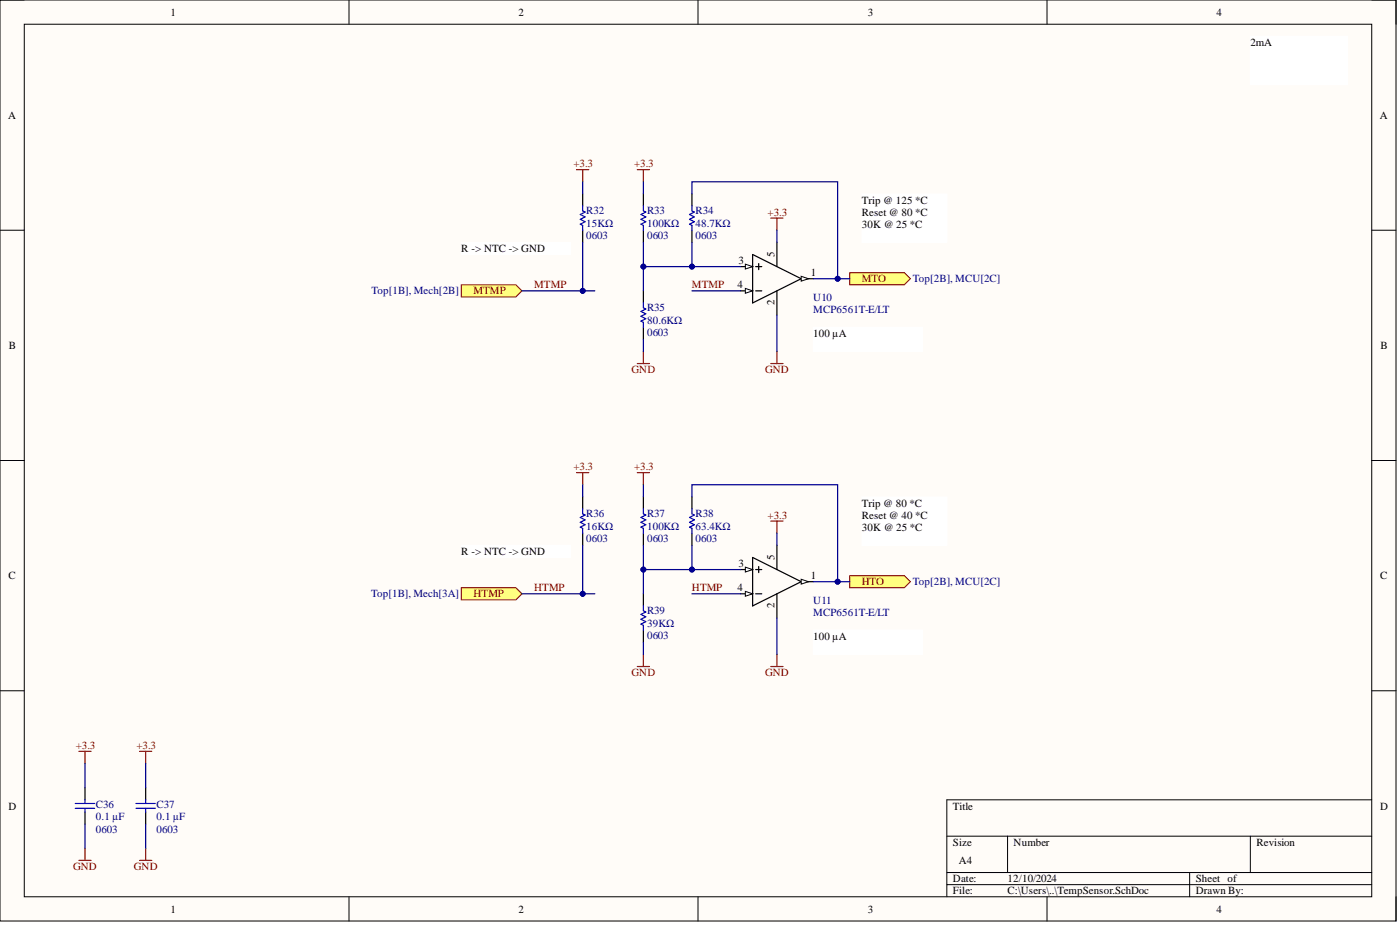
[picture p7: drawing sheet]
<svg xmlns="http://www.w3.org/2000/svg" width="292mm" height="193mm" viewBox="0 0 292 193" stroke-linecap="round" stroke-linejoin="round" font-family="sans-serif">
<defs><g id="words">
<g font-size="2.3">
<text x="35.5" y="3.3">1</text>
<text x="108.1" y="3.3">2</text>
<text x="181.1" y="3.3">3</text>
<text x="253.8" y="3.3">4</text>
<text x="260.9" y="9.6">2mA</text>
<text x="1.7" y="24.8">A</text>
<text x="287.9" y="24.8">A</text>
<text x="179.8" y="42.5">Trip @ 125 *C</text>
<text x="179.8" y="45">Reset @ 80 *C</text>
<text x="179.8" y="47.5">30K @ 25 *C</text>
<text x="96.2" y="52.6">R -&gt; NTC -&gt; GND</text>
<text x="161.6" y="53.6" transform="rotate(-90 161.6 53.6)">5</text>
<text x="154.1" y="55.1">3</text>
<text x="169.2" y="57.6">1</text>
<text x="153.9" y="60.2">4</text>
<text x="161.6" y="63.7" transform="rotate(-90 161.6 63.7)">2</text>
<text x="169.7" y="70.3">100 µA</text>
<text x="1.9" y="72.8">B</text>
<text x="288.1" y="72.8">B</text>
<text x="179.8" y="105.7">Trip @ 80 *C</text>
<text x="179.8" y="108.2">Reset @ 40 *C</text>
<text x="179.8" y="110.7">30K @ 25 *C</text>
<text x="96.2" y="115.8">R -&gt; NTC -&gt; GND</text>
<text x="154.1" y="118.3">3</text>
<text x="161.6" y="116.8" transform="rotate(-90 161.6 116.8)">5</text>
<text x="1.8" y="120.8">C</text>
<text x="153.9" y="123.4">4</text>
<text x="169.2" y="120.8">1</text>
<text x="288" y="120.8">C</text>
<text x="161.6" y="126.9" transform="rotate(-90 161.6 126.9)">2</text>
<text x="169.7" y="133.5">100 µA</text>
<text x="1.8" y="168.9">D</text>
<text x="198.8" y="168.9">Title</text>
<text x="288" y="168.9">D</text>
<text x="198.8" y="176.5">Size</text>
<text x="211.5" y="176.5">Number</text>
<text x="262.1" y="176.5">Revision</text>
<text x="198.8" y="184">Date:</text>
<text x="200.1" y="180.3">A4</text>
<text x="210.2" y="184">12/10/2024</text>
<text x="249.5" y="184">Sheet of</text>
<text x="35.5" y="190.4">1</text>
<text x="108.1" y="190.4">2</text>
<text x="181.1" y="190.4">3</text>
<text x="198.8" y="186.6">File:</text>
<text x="210.2" y="186.6">C:\Users\..\TempSensor.SchDoc</text>
<text x="249.5" y="186.6">Drawn By:</text>
<text x="253.8" y="190.4">4</text>
</g>
<g font-size="2.3" fill="#800000">
<text x="119.6" y="34.9">+3.3</text>
<text x="132.3" y="34.9">+3.3</text>
<text x="160.2" y="45">+3.3</text>
<text x="179.8" y="58.9">MTO</text>
<text x="98.8" y="61.4">MTMP</text>
<text x="111.4" y="60.2">MTMP</text>
<text x="144.4" y="60.2">MTMP</text>
<text x="131.8" y="77.9">GND</text>
<text x="159.6" y="77.9">GND</text>
<text x="119.6" y="98.1">+3.3</text>
<text x="132.3" y="98.1">+3.3</text>
<text x="160.2" y="108.2">+3.3</text>
<text x="98.8" y="124.6">HTMP</text>
<text x="111.4" y="123.4">HTMP</text>
<text x="144.4" y="123.4">HTMP</text>
<text x="179.8" y="122.1">HTO</text>
<text x="131.8" y="141.1">GND</text>
<text x="159.6" y="141.1">GND</text>
<text x="15.8" y="156.2">+3.3</text>
<text x="28.5" y="156.2">+3.3</text>
<text x="15.3" y="181.5">GND</text>
<text x="27.9" y="181.5">GND</text>
</g>
<g font-size="2.3" fill="#000080">
<text x="122.3" y="47.3">15KΩ</text>
<text x="122.3" y="44.7">R32</text>
<text x="135" y="47.3">100KΩ</text>
<text x="135" y="44.7">R33</text>
<text x="145.1" y="47.3">48.7KΩ</text>
<text x="145.1" y="44.7">R34</text>
<text x="122.3" y="49.8">0603</text>
<text x="135" y="49.8">0603</text>
<text x="145.1" y="49.8">0603</text>
<text x="190.5" y="58.9">Top[2B], MCU[2C]</text>
<text x="77.5" y="61.4">Top[1B], Mech[2B]</text>
<text x="135" y="65">R35</text>
<text x="169.7" y="62.7">U10</text>
<text x="169.7" y="65.2">MCP6561T-E/LT</text>
<text x="135" y="67.5">80.6KΩ</text>
<text x="135" y="70">0603</text>
<text x="122.3" y="108">R36</text>
<text x="135" y="108">R37</text>
<text x="145.1" y="108">R38</text>
<text x="122.3" y="110.5">16KΩ</text>
<text x="122.3" y="113">0603</text>
<text x="135" y="110.5">100KΩ</text>
<text x="135" y="113">0603</text>
<text x="145.1" y="110.5">63.4KΩ</text>
<text x="145.1" y="113">0603</text>
<text x="77.4" y="124.6">Top[1B], Mech[3A]</text>
<text x="169.7" y="125.9">U11</text>
<text x="190.5" y="122.1">Top[2B], MCU[2C]</text>
<text x="135" y="130.7">39KΩ</text>
<text x="135" y="128.2">R39</text>
<text x="169.7" y="128.4">MCP6561T-E/LT</text>
<text x="135" y="133.2">0603</text>
<text x="20" y="171.2">0.1 µF</text>
<text x="20" y="173.7">0603</text>
<text x="20" y="168.6">C36</text>
<text x="32.7" y="171.2">0.1 µF</text>
<text x="32.7" y="173.7">0603</text>
<text x="32.7" y="168.6">C37</text>
</g>
</g></defs>
<path d="M0 0h291.3v192.1h-291.3z" fill-rule="evenodd" fill="#fffcf8"/>
<path d="M0 0h291.3v192.1h-291.3z" fill="none" stroke="#000" stroke-width=".21"/>
<path d="M5.1 5.1h281.1v182h-281.1z" fill-rule="evenodd" fill="#fffcf8"/>
<g fill="none" stroke="#000" stroke-width=".21">
<path d="M0 0h5.1M72.8 0v5.1M145.6 0v5.1M218.5 0v5.1M286.2 0h5.1v5.1M5.1 5.1h281.1v182h-281.1zM0 48h5.1M286.2 48h5.1M0 96.1h5.1M286.2 96.1h5.1M0 144.1h5.1M286.2 144.1h5.1"/>
<path d="M197.6 174.4h88.6M210.2 174.4v7.6M260.9 174.4v7.6M286.2 166.9h-88.6v20.2M72.8 187.1v5M145.6 187.1v5M197.6 182h88.6M197.6 184.6h88.6M218.5 187.1v5M248.2 182v5.1M291.3 187.1v5"/>
</g>
<path d="M154.5 55.6h2.5M157 53.1l10.2 5-10.2 5.1zM157.7 55.6h1.2M158.3 55v1.2M157.7 60.7h1.2" fill="none" stroke="#000" stroke-width=".25"/>
<path d="M155.5 55.1l1.5 .5-1.5 .5z" fill="#f8fcff"/>
<path d="M155.5 55.1l1.5 .5-1.5 .5z" fill="none" stroke="#000" stroke-width=".21"/>
<path d="M154.5 60.7h2.5" fill="none" stroke="#000" stroke-width=".25"/>
<path d="M155.5 60.2l1.5 .5-1.5 .5z" fill="#f8fcff"/>
<path d="M155.5 60.2l1.5 .5-1.5 .5z" fill="none" stroke="#000" stroke-width=".21"/>
<path d="M162.1 50.6v5M167.2 58.1h2.5" fill="none" stroke="#000" stroke-width=".25"/>
<path d="M167.2 57.6l1.5 .5-1.5 .6z" fill="#f8fcff"/>
<path d="M167.2 57.6l1.5 .5-1.5 .6z" fill="none" stroke="#000" stroke-width=".21"/>
<path d="M121.6 40.4v2.6M121.6 48v2.6M134.2 40.4v2.6M134.2 48v2.6M144.4 40.4v2.6M144.4 48v2.6M134.2 60.7v2.5M134.2 68.3v2.5M162.1 60.7v5" fill="none" stroke="#000" stroke-width=".25"/>
<path d="M120.3 35.4h2.5M121.6 35.4v2.5M133 35.4h2.5M134.2 35.4v2.5M160.8 45.5h2.6M162.1 45.5v2.5M133 75.8h2.5M134.2 73.3v2.5M160.8 75.8h2.6M162.1 73.3v2.5" fill="none" stroke="#800000" stroke-width=".25"/>
<path d="M121.6 43v1l.5 .2-1 .5 1 .6-1 .5 1 .5-1 .5 .5 .2v1M134.2 43v1l.5 .2-1 .5 1 .6-1 .5 1 .5-1 .5 .5 .2v1M144.4 43v1l.5 .2-1 .5 1 .6-1 .5 1 .5-1 .5 .5 .2v1M134.2 63.2v1l.5 .3-1 .5 1 .5-1 .5 1 .5-1 .5 .5 .2v1.1" fill="none" stroke="#00f" stroke-width=".25"/>
<path d="M96.2 59.4h11.4l1.3 1.3-1.3 1.2h-11.4z" fill-rule="evenodd" fill="#ffff80"/>
<path d="M96.2 59.4h11.4l1.3 1.3-1.3 1.2h-11.4z" fill="none" stroke="#800000" stroke-width=".21"/>
<path d="M96.2 50.6h22.8v2.5h-22.8z" fill-rule="evenodd" fill="#fff"/>
<path d="M96.2 50.6h22.8v2.5h-22.8z" fill="none" stroke="#fff" stroke-width=".21"/>
<path d="M154.5 118.8h2.5M157 116.3l10.2 5-10.2 5.1zM157.7 118.8h1.2M158.3 118.2v1.3M157.7 123.9h1.2" fill="none" stroke="#000" stroke-width=".25"/>
<path d="M155.5 118.3l1.5 .5-1.5 .5z" fill="#f8fcff"/>
<path d="M155.5 118.3l1.5 .5-1.5 .5z" fill="none" stroke="#000" stroke-width=".21"/>
<path d="M154.5 123.9h2.5" fill="none" stroke="#000" stroke-width=".25"/>
<path d="M155.5 123.4l1.5 .5-1.5 .5z" fill="#f8fcff"/>
<path d="M155.5 123.4l1.5 .5-1.5 .5z" fill="none" stroke="#000" stroke-width=".21"/>
<path d="M162.1 113.8v5M167.2 121.3h2.5" fill="none" stroke="#000" stroke-width=".25"/>
<path d="M167.2 120.8l1.5 .5-1.5 .6z" fill="#f8fcff"/>
<path d="M167.2 120.8l1.5 .5-1.5 .6z" fill="none" stroke="#000" stroke-width=".21"/>
<path d="M134.2 103.7v2.5M134.2 111.2v2.6M162.1 123.9v5" fill="none" stroke="#000" stroke-width=".25"/>
<path d="M120.3 98.6h2.5M121.6 98.6v2.5M133 98.6h2.5M134.2 98.6v2.5M160.8 108.7h2.6M162.1 108.7v2.5M133 139h2.5M134.2 136.5v2.5M160.8 139h2.6M162.1 136.5v2.5" fill="none" stroke="#800000" stroke-width=".25"/>
<path d="M134.2 106.2v1l.5 .2-1 .6 1 .5-1 .5 1 .5-1 .5 .5 .2v1" fill="none" stroke="#00f" stroke-width=".25"/>
<path d="M96.2 122.6h11.4l1.3 1.3-1.3 1.2h-11.4z" fill-rule="evenodd" fill="#ffff80"/>
<path d="M96.2 122.6h11.4l1.3 1.3-1.3 1.2h-11.4z" fill="none" stroke="#800000" stroke-width=".21"/>
<path d="M96.2 113.8h22.8v2.5h-22.8z" fill-rule="evenodd" fill="#fff"/>
<path d="M96.2 113.8h22.8v2.5h-22.8z" fill="none" stroke="#fff" stroke-width=".21"/>
<path d="M121.6 103.7v2.5M121.6 111.2v2.6M144.4 103.7v2.5M144.4 111.2v2.6M134.2 123.9v2.5M134.2 131.5v2.5" fill="none" stroke="#000" stroke-width=".25"/>
<path d="M121.6 106.2v1l.5 .2-1 .6 1 .5-1 .5 1 .5-1 .5 .5 .2v1M144.4 106.2v1l.5 .2-1 .6 1 .5-1 .5 1 .5-1 .5 .5 .2v1M134.2 126.4v1l.5 .3-1 .5 1 .5-1 .5 1 .5-1 .5 .5 .3v1" fill="none" stroke="#00f" stroke-width=".25"/>
<path d="M177.3 56.9h11.4l1.3 1.2-1.3 1.3h-11.4z" fill-rule="evenodd" fill="#ffff80"/>
<path d="M177.3 56.9h11.4l1.3 1.2-1.3 1.3h-11.4z" fill="none" stroke="#800000" stroke-width=".21"/>
<path d="M177.3 120.1h11.4l1.3 1.2-1.3 1.3h-11.4z" fill-rule="evenodd" fill="#ffff80"/>
<path d="M177.3 120.1h11.4l1.3 1.2-1.3 1.3h-11.4z" fill="none" stroke="#800000" stroke-width=".21"/>
<path d="M179.8 40.4h17.8v10.2h-17.8z" fill-rule="evenodd" fill="#fff"/>
<path d="M179.8 40.4h17.8v10.2h-17.8z" fill="none" stroke="#fff" stroke-width=".21"/>
<path d="M179.8 103.7h17.8v10.1h-17.8z" fill-rule="evenodd" fill="#fff"/>
<path d="M179.8 103.7h17.8v10.1h-17.8z" fill="none" stroke="#fff" stroke-width=".21"/>
<path d="M17.7 164.3v2.6M17.7 169.4v2.5M30.4 164.3v2.6M30.4 169.4v2.5" fill="none" stroke="#000" stroke-width=".25"/>
<path d="M15.7 168.6h4.1M15.7 167.6h4.1M17.7 166.9v.7M17.7 168.6v.8M28.4 168.6h4M28.4 167.6h4M30.4 166.9v.7M30.4 168.6v.8" fill="none" stroke="#00f" stroke-width=".25"/>
<path d="M16.5 156.7h2.5M17.7 156.7v2.6M29.1 156.7h2.6M30.4 156.7v2.6M16.5 179.5h2.5M17.7 177v2.5M29.1 179.5h2.6M30.4 177v2.5" fill="none" stroke="#800000" stroke-width=".25"/>
<path d="M134.2 37.9v2.5M144.4 50.6v5M134.2 70.8v2.5" fill="none" stroke="#000080" stroke-width=".25"/>
<circle cx="144.4" cy="55.6" r=".51" fill="#000080"/>
<circle cx="144.4" cy="55.6" r=".51" fill="none" stroke="#000080" stroke-width=".21"/>
<path d="M144.4 40.4v-2.5h30.4v20.2h-5.1" fill="none" stroke="#000080" stroke-width=".25"/>
<circle cx="174.8" cy="58.1" r=".51" fill="#000080"/>
<circle cx="174.8" cy="58.1" r=".51" fill="none" stroke="#000080" stroke-width=".21"/>
<path d="M121.6 37.9v2.5M121.6 50.6v10.1h-12.7M144.4 60.7h10.1" fill="none" stroke="#000080" stroke-width=".25"/>
<circle cx="121.6" cy="60.7" r=".51" fill="#000080"/>
<circle cx="121.6" cy="60.7" r=".51" fill="none" stroke="#000080" stroke-width=".21"/>
<path d="M121.6 60.7h2.5" fill="none" stroke="#000080" stroke-width=".25"/>
<circle cx="121.6" cy="60.7" r=".51" fill="#000080"/>
<circle cx="121.6" cy="60.7" r=".51" fill="none" stroke="#000080" stroke-width=".21"/>
<path d="M162.1 48v2.6M162.1 65.7v7.6M134.2 101.1v2.6M144.4 113.8v5M134.2 134v2.5" fill="none" stroke="#000080" stroke-width=".25"/>
<circle cx="144.4" cy="118.8" r=".51" fill="#000080"/>
<circle cx="144.4" cy="118.8" r=".51" fill="none" stroke="#000080" stroke-width=".21"/>
<path d="M144.4 103.7v-2.6h30.4v20.2h-5.1" fill="none" stroke="#000080" stroke-width=".25"/>
<circle cx="174.8" cy="121.4" r=".51" fill="#000080"/>
<circle cx="174.8" cy="121.4" r=".51" fill="none" stroke="#000080" stroke-width=".21"/>
<path d="M121.6 113.8v10.1h-12.7M121.6 101.1v2.6M144.4 123.9h10.1" fill="none" stroke="#000080" stroke-width=".25"/>
<circle cx="121.6" cy="123.9" r=".51" fill="#000080"/>
<circle cx="121.6" cy="123.9" r=".51" fill="none" stroke="#000080" stroke-width=".21"/>
<path d="M121.6 123.9h2.5" fill="none" stroke="#000080" stroke-width=".25"/>
<circle cx="121.6" cy="123.9" r=".51" fill="#000080"/>
<circle cx="121.6" cy="123.9" r=".51" fill="none" stroke="#000080" stroke-width=".21"/>
<path d="M174.8 58.1h2.5M162.1 111.2v2.6M162.1 128.9v7.6" fill="none" stroke="#000080" stroke-width=".25"/>
<circle cx="174.8" cy="58.1" r=".51" fill="#000080"/>
<circle cx="174.8" cy="58.1" r=".51" fill="none" stroke="#000080" stroke-width=".21"/>
<path d="M174.8 121.3h2.5" fill="none" stroke="#000080" stroke-width=".25"/>
<circle cx="174.8" cy="121.4" r=".51" fill="#000080"/>
<circle cx="174.8" cy="121.4" r=".51" fill="none" stroke="#000080" stroke-width=".21"/>
<path d="M134.2 118.8h20.3M17.7 159.3v5M30.4 159.3v5M17.7 171.9v5.1M30.4 171.9v5.1" fill="none" stroke="#000080" stroke-width=".25"/>
<circle cx="144.4" cy="118.8" r=".51" fill="#000080"/>
<circle cx="144.4" cy="118.8" r=".51" fill="none" stroke="#000080" stroke-width=".21"/>
<circle cx="134.2" cy="118.8" r=".51" fill="#000080"/>
<circle cx="134.2" cy="118.8" r=".51" fill="none" stroke="#000080" stroke-width=".21"/>
<path d="M134.2 55.6h20.3" fill="none" stroke="#000080" stroke-width=".25"/>
<circle cx="144.4" cy="55.6" r=".51" fill="#000080"/>
<circle cx="144.4" cy="55.6" r=".51" fill="none" stroke="#000080" stroke-width=".21"/>
<circle cx="134.2" cy="55.6" r=".51" fill="#000080"/>
<circle cx="134.2" cy="55.6" r=".51" fill="none" stroke="#000080" stroke-width=".21"/>
<path d="M134.2 113.8v10.1" fill="none" stroke="#000080" stroke-width=".25"/>
<circle cx="134.2" cy="118.8" r=".51" fill="#000080"/>
<circle cx="134.2" cy="118.8" r=".51" fill="none" stroke="#000080" stroke-width=".21"/>
<path d="M134.2 50.6v10.1" fill="none" stroke="#000080" stroke-width=".25"/>
<circle cx="134.2" cy="55.6" r=".51" fill="#000080"/>
<circle cx="134.2" cy="55.6" r=".51" fill="none" stroke="#000080" stroke-width=".21"/>
<path d="M169.7 68.3h22.8v5h-22.8z" fill-rule="evenodd" fill="#fff"/>
<path d="M169.7 68.3h22.8v5h-22.8z" fill="none" stroke="#fff" stroke-width=".21"/>
<path d="M169.7 131.5h22.8v5h-22.8z" fill-rule="evenodd" fill="#fff"/>
<path d="M169.7 131.5h22.8v5h-22.8z" fill="none" stroke="#fff" stroke-width=".21"/>
<path d="M260.9 7.6h20.2v10.1h-20.2z" fill-rule="evenodd" fill="#fff"/>
<path d="M260.9 7.6h20.2v10.1h-20.2z" fill="none" stroke="#fff" stroke-width=".21"/>
<use href="#words"/>
</svg>
